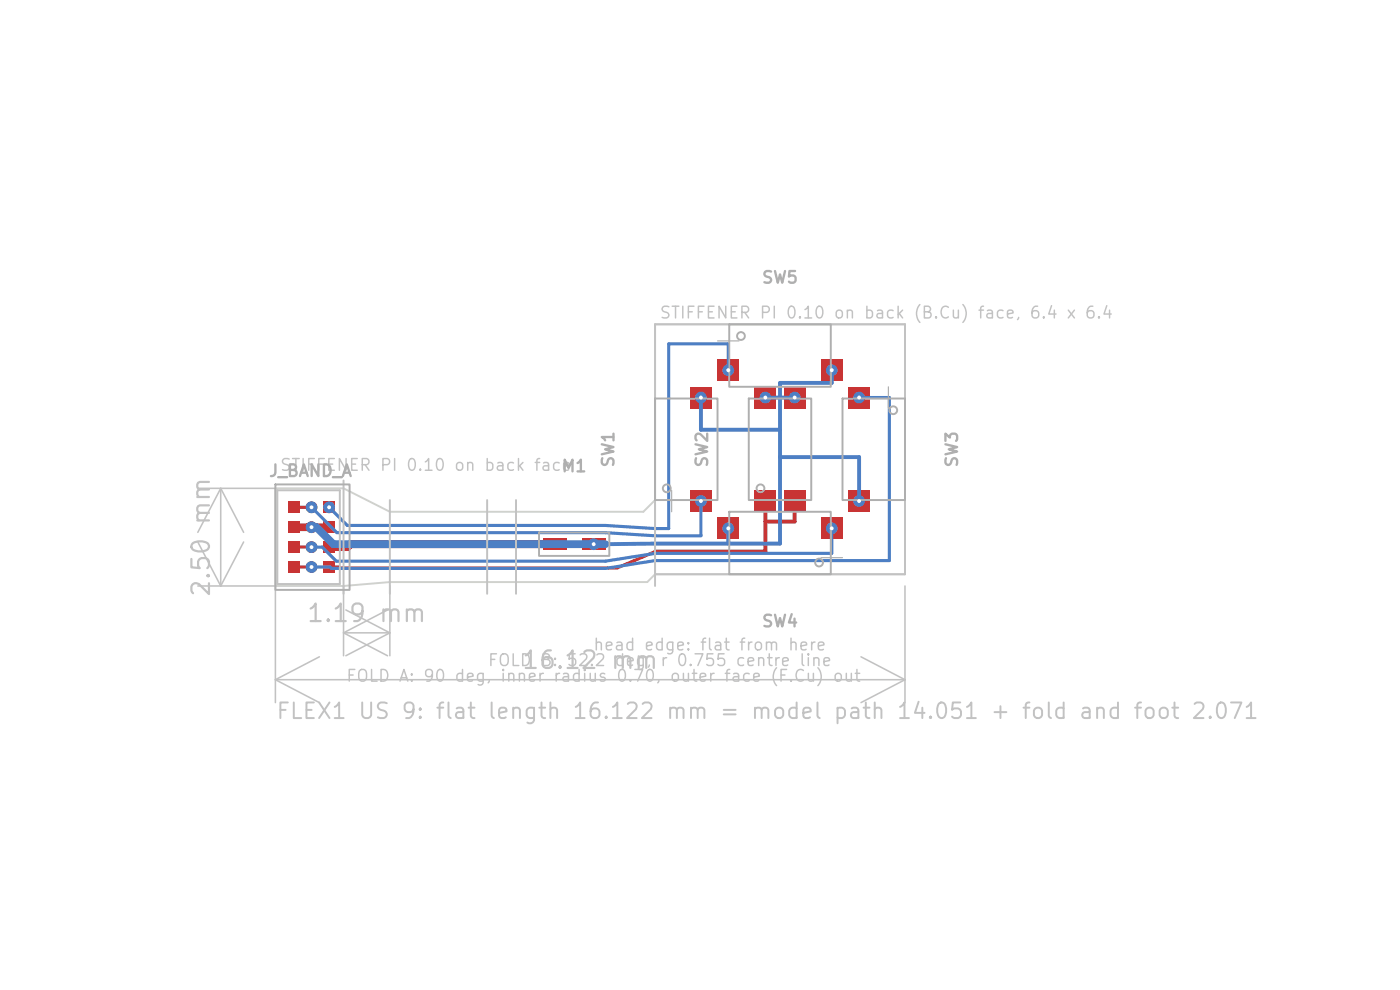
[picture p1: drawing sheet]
<svg xmlns="http://www.w3.org/2000/svg" width="297mm" height="210mm" viewBox="0 0 297 210" stroke-linecap="round" stroke-linejoin="round" font-family="sans-serif">
<defs><g id="words">
<g font-size="3.7" fill="#c2c2c2">
<text x="45.5" y="126.9" transform="rotate(-90 45.5 126.9)">2.50 mm</text>
<text x="64.8" y="132.9">1.19 mm</text>
<text x="110.5" y="142.8">16.12 mm</text>
</g>
<text font-size="3.3" fill="#c2c2c2" x="58.4" y="153.3">FLEX1 US 9: flat length 16.122 mm = model path 14.051 + fold and foot 2.071</text>
<g font-size="2.5" fill="#afafaf">
<text x="161.4" y="60.7">SW5</text>
<text x="56.9" y="101.7">J_BAND_A</text>
<text x="119" y="100.7">M1</text>
<text x="130.9" y="99.3" transform="rotate(-90 130.9 99.3)">SW1</text>
<text x="150.8" y="99.3" transform="rotate(-90 150.8 99.3)">SW2</text>
<text x="203.8" y="99.3" transform="rotate(-90 203.8 99.3)">SW3</text>
<text x="161.4" y="133.6">SW4</text>
</g>
<g font-size="2.5" fill="#c2c2c2">
<text x="139.7" y="68.2">STIFFENER PI 0.10 on back (B.Cu) face, 6.4 x 6.4</text>
<text x="59.2" y="100.5">STIFFENER PI 0.10 on back face</text>
<text x="103.3" y="141.9">FOLD B: 52.2 deg, r 0.755 centre line</text>
<text x="125.7" y="138.6">head edge: flat from here</text>
<text x="73.3" y="145.2">FOLD A: 90 deg, inner radius 0.70, outer face (F.Cu) out</text>
</g>
</g></defs>
<g fill="#c83434">
<path d="M61.1 106.4h2.5v2.5h-2.5z"/>
<path d="M61.1 119h2.5v2.5h-2.5z"/>
<path d="M61.1 114.8h2.5v2.5h-2.5z"/>
<path d="M68.6 106.4h2.5v2.5h-2.5z"/>
<path d="M68.6 119h2.5v2.5h-2.5z"/>
<path d="M61.1 110.6h2.5v2.5h-2.5z"/>
<path d="M68.6 114.8h2.5v2.5h-2.5z"/>
<path d="M68.6 110.6h2.5v2.5h-2.5z"/>
<path d="M174.2 109.8h4.5v4.6h-4.5z"/>
<path d="M152.2 109.8h4.6v4.6h-4.6z"/>
<path d="M146.4 104h4.6v4.6h-4.6z"/>
<path d="M146.4 82.1h4.6v4.5h-4.6z"/>
<path d="M115.2 114.2h5v2.5h-5z"/>
<path d="M123.5 114.2h4.9v2.5h-4.9z"/>
<path d="M160.1 104h4.5v4.6h-4.5z"/>
<path d="M160.1 82.1h4.5v4.5h-4.5z"/>
<path d="M166.3 104h4.6v4.6h-4.6z"/>
<path d="M166.3 82.1h4.6v4.5h-4.6z"/>
<path d="M152.2 76.3h4.6v4.5h-4.6z"/>
<path d="M174.2 76.3h4.5v4.5h-4.5z"/>
<path d="M180 82.1h4.5v4.5h-4.5z"/>
<path d="M180 104h4.5v4.6h-4.5z"/>
<circle cx="66.1" cy="107.6" r="1.24"/>
<circle cx="148.7" cy="106.3" r="1.24"/>
<circle cx="182.3" cy="84.3" r="1.24"/>
<circle cx="66.1" cy="120.3" r="1.24"/>
<circle cx="176.5" cy="112.1" r="1.24"/>
<circle cx="66.1" cy="116.1" r="1.24"/>
<circle cx="154.5" cy="78.5" r="1.24"/>
<circle cx="69.8" cy="107.6" r="1.24"/>
<circle cx="154.5" cy="112.1" r="1.24"/>
<circle cx="66.1" cy="111.8" r="1.24"/>
<circle cx="182.3" cy="106.3" r="1.24"/>
<circle cx="176.5" cy="78.5" r="1.24"/>
<circle cx="148.7" cy="84.3" r="1.24"/>
<circle cx="125.9" cy="115.4" r="1.24"/>
<circle cx="168.6" cy="84.3" r="1.24"/>
<circle cx="162.4" cy="84.3" r="1.24"/>
</g>
<path d="M62.4 107.6h3.7M62.4 116.1h3.7M62.4 111.8h3.7M139 117l-8.1 3.5h-59l-.2-.2h-1.9M62.4 120.3h3.7" fill="none" stroke="#c83434" stroke-width=".66"/>
<path d="M162.4 106.3v10.7h-23.4M168.6 106.3v4.3h-6.2" fill="none" stroke="#c83434" stroke-width=".83"/>
<path d="M62.4 111.8h7.4M117.7 115.4h-43.3l-.7 .7h-3.9" fill="none" stroke="#c83434" stroke-width="1.7"/>
<g fill="#4d7fc4">
<circle cx="66.1" cy="107.6" r="1.24"/>
<circle cx="148.7" cy="106.3" r="1.24"/>
<circle cx="182.3" cy="84.3" r="1.24"/>
<circle cx="66.1" cy="120.3" r="1.24"/>
<circle cx="176.5" cy="112.1" r="1.24"/>
<circle cx="66.1" cy="116.1" r="1.24"/>
<circle cx="154.5" cy="78.5" r="1.24"/>
<circle cx="69.8" cy="107.6" r="1.24"/>
<circle cx="154.5" cy="112.1" r="1.24"/>
<circle cx="66.1" cy="111.8" r="1.24"/>
<circle cx="182.3" cy="106.3" r="1.24"/>
<circle cx="176.5" cy="78.5" r="1.24"/>
<circle cx="148.7" cy="84.3" r="1.24"/>
<circle cx="125.9" cy="115.4" r="1.24"/>
<circle cx="168.6" cy="84.3" r="1.24"/>
<circle cx="162.4" cy="84.3" r="1.24"/>
</g>
<path d="M154.5 78.5v-5.6h-12.6v39.2h-2.9l-10.6-.6h-54.7l-3.9-3.9M182.3 84.3h6.4v34.6h-49.7l-10.6 1.7h-58.1l-.3-.3h-3.9M148.7 106.3v7.4h-9.7l-10.6-.7h-56.9l-5.4-5.4M176.5 112.1v5.3h-37.5l-10.6 1.6h-57.1l-2.9-2.9h-2.3" fill="none" stroke="#4d7fc4" stroke-width=".66"/>
<path d="M176.5 78.5v2.7h-11v34.1l-37.1 .1M148.7 84.3v6.9h16.8M162.4 84.3h6.2M165.5 97h16.8v9.3M154.5 112.1v3.2" fill="none" stroke="#4d7fc4" stroke-width=".83"/>
<path d="M66.1 111.8h1l3.6 3.6h57.7" fill="none" stroke="#4d7fc4" stroke-width="1.7"/>
<path d="M58.4 103.6h14.5l9.8 5h53.8l2.5-2.5v-37.3h53v53h-53l-1.7 1.7h-54.6l-9.8 .8h-14.5z" fill="none" stroke="#d0d2cd" stroke-width=".41"/>
<path d="M58.8 104h13.3v19.9h-13.3zM72.9 101.9v24.1M82.7 106.1v19.9M103.3 106.1v19.9M109.5 106.1v19.9M139 121.8h53v-53h-53v55.5" fill="none" stroke="#c2c2c2" stroke-width=".41"/>
<g fill="none" stroke="#c2c2c2" stroke-width=".33">
<path d="M42 115l4.8 9.3M42 103.6h16.4M46.8 103.6v20.7M46.8 103.6l4.9 9.3M46.8 103.6l-4.8 9.3M51.7 115l-4.9 9.3M42 124.3h16.4v24.7M67.8 139.3l-9.4 4.9M72.9 124.3v14.8M72.9 134.2h9.8M72.9 134.2l9.3 4.9M73.4 129.4l9.3 4.8"/>
<path d="M82.2 129.4l-9.3 4.8M82.7 124.3v14.8M82.7 134.2l-9.3 4.9M182.7 139.3l9.3 4.9M192 124.3v24.7M58.4 144.2h133.6M58.4 144.2l9.4 4.8M192 144.2l-9.3 4.8"/>
</g>
<g fill="none" stroke="#afafaf" stroke-width=".41">
<path d="M154.7 68.8h21.5v13.3h-21.5zM139 84.5h13.2v21.6h-13.2zM158.8 84.5h13.3v21.6h-13.3zM178.7 84.5h13.3v21.6h-13.3zM58.4 102.8h15.8v22.3h-15.8zM114.4 113h14.9v4.9h-14.9zM154.7 108.6h21.5v13.2h-21.5z"/>
<circle cx="157.2" cy="71.3" r=".83"/>
<circle cx="189.5" cy="87" r=".83"/>
<circle cx="141.5" cy="103.6" r=".83"/>
<circle cx="161.3" cy="103.6" r=".83"/>
<circle cx="173.8" cy="119.3" r=".83"/>
</g>
<path d="M152.2 72.3h4.6M188.5 82.1v4.5M142.5 104v4.6M174.2 118.3h4.5" fill="none" stroke="#afafaf" stroke-width=".25"/>
<g fill="#fff">
<circle cx="66.1" cy="107.6" r=".41"/>
<circle cx="148.7" cy="106.3" r=".41"/>
<circle cx="182.3" cy="84.3" r=".41"/>
<circle cx="66.1" cy="120.3" r=".41"/>
<circle cx="176.5" cy="112.1" r=".41"/>
<circle cx="66.1" cy="116.1" r=".41"/>
<circle cx="154.5" cy="78.5" r=".41"/>
<circle cx="69.8" cy="107.6" r=".41"/>
<circle cx="154.5" cy="112.1" r=".41"/>
<circle cx="66.1" cy="111.8" r=".41"/>
<circle cx="182.3" cy="106.3" r=".41"/>
<circle cx="176.5" cy="78.5" r=".41"/>
<circle cx="148.7" cy="84.3" r=".41"/>
<circle cx="125.9" cy="115.4" r=".41"/>
<circle cx="168.6" cy="84.3" r=".41"/>
<circle cx="162.4" cy="84.3" r=".41"/>
</g>
<use href="#words"/>
</svg>
